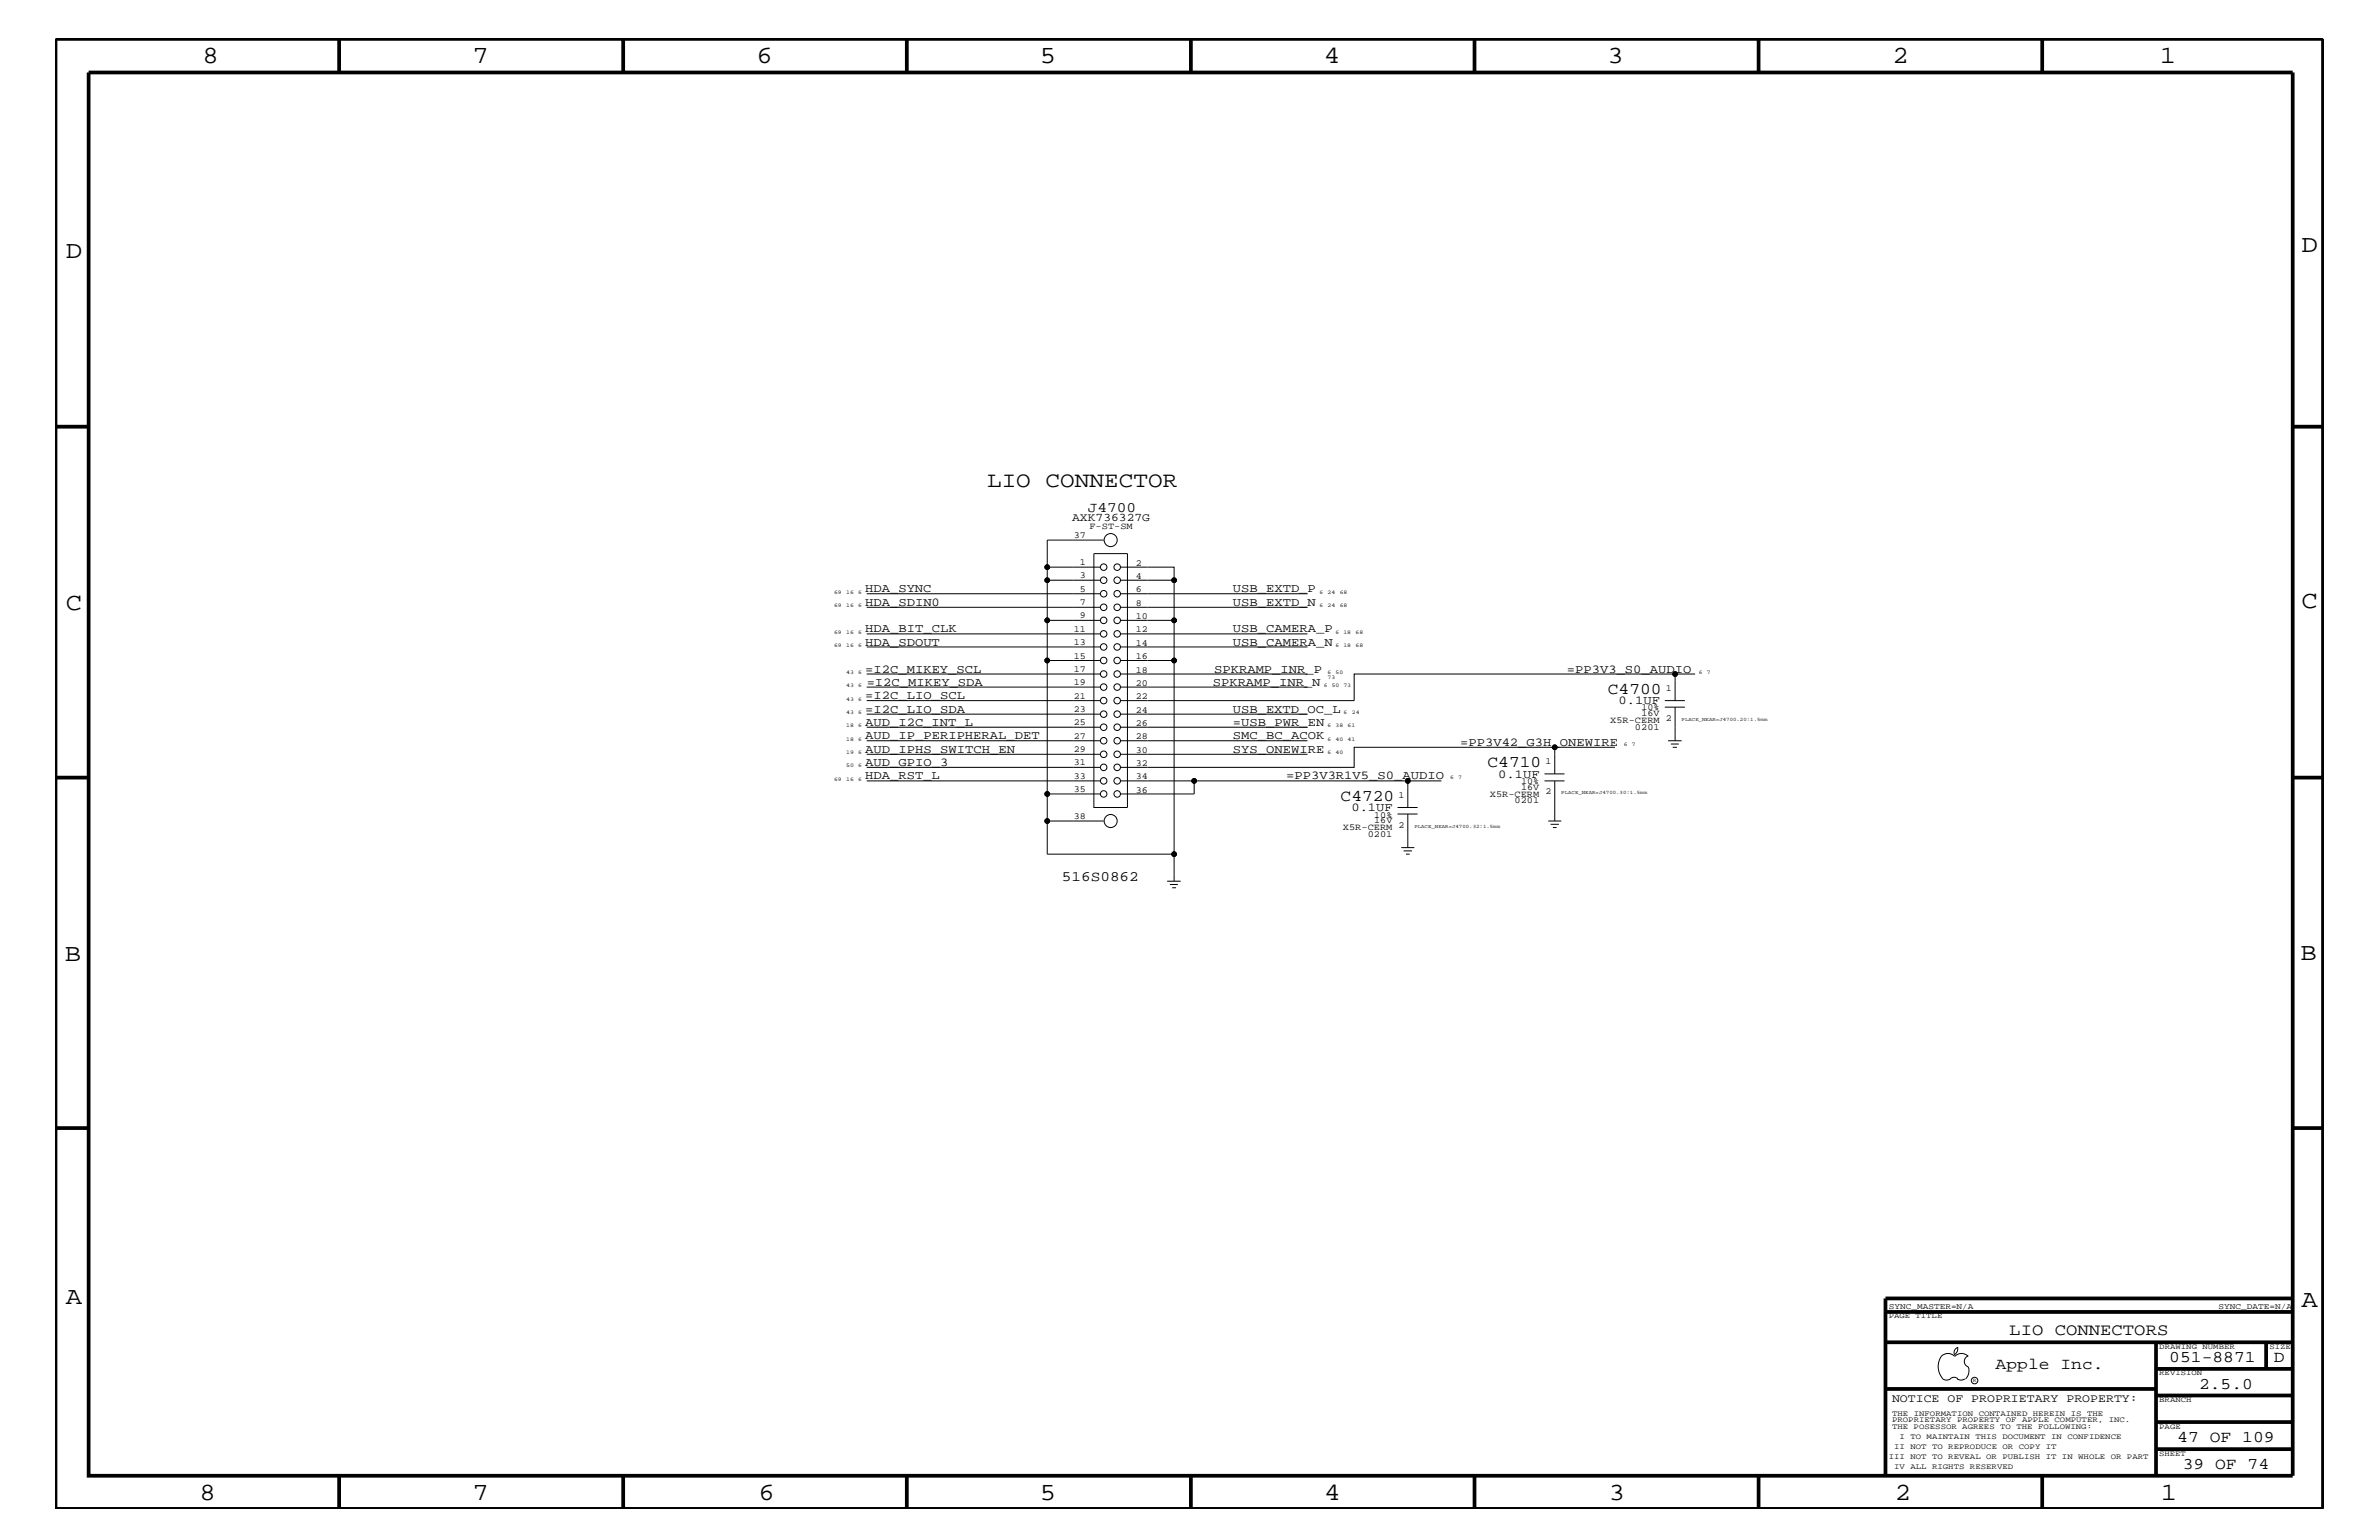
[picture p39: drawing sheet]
<svg xmlns="http://www.w3.org/2000/svg" width="432mm" height="279mm" viewBox="0 0 432 279" stroke-linecap="round" stroke-linejoin="round" font-family="sans-serif">
<defs><g id="words">
<g font-size="4.5">
<text x="36.7" y="11.5">8</text>
<text x="85.8" y="11.5">7</text>
<text x="137.3" y="11.5">6</text>
<text x="188.7" y="11.5">5</text>
<text x="240.3" y="11.5">4</text>
<text x="291.8" y="11.5">3</text>
<text x="343.5" y="11.5">2</text>
<text x="392" y="11.5">1</text>
<text x="11.9" y="46.8">D</text>
<text x="417.7" y="45.7">D</text>
<text x="11.9" y="110.6">C</text>
<text x="417.7" y="110.3">C</text>
<text x="11.8" y="174.3">B</text>
<text x="417.6" y="174.2">B</text>
<text x="11.9" y="236.7">A</text>
<text x="417.7" y="237.1">A</text>
<text x="36.2" y="272.1">8</text>
<text x="85.8" y="272.1">7</text>
<text x="137.7" y="272.1">6</text>
<text x="188.7" y="272.1">5</text>
<text x="240.4" y="272.1">4</text>
<text x="292" y="272.1">3</text>
<text x="343.9" y="272.1">2</text>
<text x="392.2" y="272.1">1</text>
</g>
<text font-size="4" x="179.2" y="88.3">LIO CONNECTOR</text>
<g font-size="3">
<text x="291.8" y="125.9">C4700</text>
<text x="270" y="139.2">C4710</text>
<text x="243.3" y="145.3">C4720</text>
<text x="364.7" y="242.3">LIO CONNECTORS</text>
<text x="362.2" y="248.4">Apple Inc.</text>
<text x="393.7" y="247.1">051-8871</text>
<text x="399.2" y="252">2.5.0</text>
<text x="412.7" y="247.1">D</text>
<text x="395.2" y="261.6">47 OF 109</text>
<text x="396.2" y="266.6">39 OF 74</text>
</g>
<g font-size="2.6">
<text x="197.4" y="92.9">J4700</text>
<text x="192.7" y="159.9">516S0862</text>
</g>
<g font-size="2.2">
<text x="157.1" y="107.5">HDA_SYNC</text>
<text x="223.8" y="107.5">USB_EXTD_P</text>
<text x="157.1" y="109.9">HDA_SDIN0</text>
<text x="223.8" y="109.9">USB_EXTD_N</text>
<text x="157.1" y="114.8">HDA_BIT_CLK</text>
<text x="157.1" y="117.2">HDA_SDOUT</text>
<text x="223.8" y="114.8">USB_CAMERA_P</text>
<text x="223.8" y="117.2">USB_CAMERA_N</text>
<text x="157.1" y="122">=I2C_MIKEY_SCL</text>
<text x="157.3" y="124.4">=I2C_MIKEY_SDA</text>
<text x="220.1" y="124.4">SPKRAMP_INR_N</text>
<text x="220.4" y="122">SPKRAMP_INR_P</text>
<text x="284.4" y="122">=PP3V3_S0_AUDIO</text>
<text x="157.1" y="126.9">=I2C_LIO_SCL</text>
<text x="157.1" y="129.3">=I2C_LIO_SDA</text>
<text x="157.1" y="131.7">AUD_I2C_INT_L</text>
<text x="223.8" y="129.3">USB_EXTD_OC_L</text>
<text x="223.8" y="131.7">=USB_PWR_EN</text>
<text x="293.8" y="127.7">0.1UF</text>
<text x="157.1" y="136.6">AUD_IPHS_SWITCH_EN</text>
<text x="157.1" y="134.1">AUD_IP_PERIPHERAL_DET</text>
<text x="223.8" y="134.1">SMC_BC_ACOK</text>
<text x="223.8" y="136.6">SYS_ONEWIRE</text>
<text x="265" y="135.3">=PP3V42_G3H_ONEWIRE</text>
<text x="157.1" y="139">AUD_GPIO_3</text>
<text x="157.1" y="141.4">HDA_RST_L</text>
<text x="233.4" y="141.4">=PP3V3R1V5_S0_AUDIO</text>
<text x="271.9" y="141.1">0.1UF</text>
<text x="245.3" y="147.1">0.1UF</text>
</g>
<g font-size="2.1">
<text x="194.6" y="94.6">AXK736327G</text>
<text x="343.4" y="254.4">NOTICE OF PROPRIETARY PROPERTY:</text>
</g>
<g font-size="1.7">
<text x="194.9" y="97.6">37</text>
<text x="197.7" y="96">F-ST-SM</text>
<text x="196" y="107.4">5</text>
<text x="196" y="104.9">3</text>
<text x="196" y="102.5">1</text>
<text x="206.2" y="107.5">6</text>
<text x="206.2" y="105">4</text>
<text x="206.2" y="102.6">2</text>
<text x="196" y="112.2">9</text>
<text x="196" y="109.8">7</text>
<text x="206.2" y="109.9">8</text>
<text x="206.2" y="112.3">10</text>
<text x="194.9" y="119.5">15</text>
<text x="194.9" y="117">13</text>
<text x="194.9" y="114.7">11</text>
<text x="206.2" y="119.6">16</text>
<text x="206.2" y="117.2">14</text>
<text x="206.2" y="114.8">12</text>
<text x="194.9" y="124.3">19</text>
<text x="194.9" y="121.9">17</text>
<text x="206.2" y="124.4">20</text>
<text x="206.2" y="122">18</text>
<text x="302.3" y="125.3">1</text>
<text x="194.9" y="131.6">25</text>
<text x="194.9" y="129.1">23</text>
<text x="194.9" y="126.8">21</text>
<text x="206.2" y="131.7">26</text>
<text x="206.2" y="129.3">24</text>
<text x="206.2" y="126.9">22</text>
<text x="292.3" y="131.3">X5R-CERM</text>
<text x="297.9" y="130">16V</text>
<text x="297.9" y="128.9">10%</text>
<text x="302.3" y="130.8">2</text>
<text x="194.9" y="136.4">29</text>
<text x="194.9" y="134.1">27</text>
<text x="206.2" y="136.6">30</text>
<text x="206.2" y="134.1">28</text>
<text x="296.8" y="132.4">0201</text>
<text x="194.9" y="143.7">35</text>
<text x="194.9" y="141.3">33</text>
<text x="194.9" y="138.9">31</text>
<text x="206.2" y="143.9">36</text>
<text x="206.2" y="141.4">34</text>
<text x="206.2" y="139">32</text>
<text x="276.1" y="143.4">16V</text>
<text x="276.1" y="142.3">10%</text>
<text x="280.5" y="138.6">1</text>
<text x="194.9" y="148.5">38</text>
<text x="249.4" y="149.4">16V</text>
<text x="249.4" y="148.4">10%</text>
<text x="253.8" y="144.7">1</text>
<text x="270.4" y="144.6">X5R-CERM</text>
<text x="274.9" y="145.7">0201</text>
<text x="280.5" y="144">2</text>
<text x="243.8" y="150.7">X5R-CERM</text>
<text x="248.2" y="151.8">0201</text>
<text x="253.8" y="150.1">2</text>
</g>
<g font-size="1.5">
<text x="342.8" y="237.4">SYNC_MASTER=N/A</text>
<text x="402.7" y="237.4">SYNC_DATE=N/A</text>
</g>
<g font-size="1.4">
<text x="342.8" y="239.2">PAGE TITLE</text>
<text x="391.9" y="244.7">DRAWING NUMBER</text>
<text x="411.9" y="244.7">SIZE</text>
<text x="391.9" y="249.5">REVISION</text>
<text x="343.4" y="256.8">THE INFORMATION CONTAINED HEREIN IS THE</text>
<text x="391.9" y="254.4">BRANCH</text>
<text x="343.4" y="259.3">THE POSESSOR AGREES TO THE FOLLOWING:</text>
<text x="343.4" y="258">PROPRIETARY PROPERTY OF APPLE COMPUTER, INC.</text>
<text x="343.8" y="262.9">II NOT TO REPRODUCE OR COPY IT</text>
<text x="344.8" y="261.1">I TO MAINTAIN THIS DOCUMENT IN CONFIDENCE</text>
<text x="391.9" y="259.3">PAGE</text>
<text x="342.8" y="264.7">III NOT TO REVEAL OR PUBLISH IT IN WHOLE OR PART</text>
<text x="343.8" y="266.6">IV ALL RIGHTS RESERVED</text>
<text x="391.9" y="264.1">SHEET</text>
</g>
<g font-size="1">
<text x="151.4" y="107.7">69</text>
<text x="153.6" y="107.7">16</text>
<text x="155.8" y="107.7">6</text>
<text x="239.5" y="107.7">6</text>
<text x="241" y="107.7">24</text>
<text x="243.2" y="107.7">68</text>
<text x="151.4" y="110.2">69</text>
<text x="153.6" y="110.2">16</text>
<text x="155.8" y="110.2">6</text>
<text x="239.5" y="110.2">6</text>
<text x="241" y="110.2">24</text>
<text x="243.2" y="110.2">68</text>
<text x="151.4" y="115">69</text>
<text x="151.4" y="117.4">69</text>
<text x="153.6" y="115">16</text>
<text x="153.6" y="117.4">16</text>
<text x="155.8" y="115">6</text>
<text x="155.8" y="117.4">6</text>
<text x="242.4" y="115">6</text>
<text x="242.4" y="117.4">6</text>
<text x="243.8" y="115">18</text>
<text x="243.8" y="117.4">18</text>
<text x="246" y="115">68</text>
<text x="246" y="117.4">68</text>
<text x="153.6" y="122.3">43</text>
<text x="153.6" y="124.7">43</text>
<text x="155.8" y="122.3">6</text>
<text x="155.8" y="124.7">6</text>
<text x="240.3" y="124.7">6</text>
<text x="241" y="122.3">6</text>
<text x="241" y="123.1">73</text>
<text x="241.7" y="124.7">50 73</text>
<text x="242.4" y="122.3">50</text>
<text x="308.4" y="122.3">6</text>
<text x="309.8" y="122.3">7</text>
<text x="153.6" y="127.1">43</text>
<text x="153.6" y="129.6">43</text>
<text x="153.6" y="131.9">18</text>
<text x="155.8" y="127.1">6</text>
<text x="155.8" y="129.6">6</text>
<text x="155.8" y="131.9">6</text>
<text x="241" y="131.9">6</text>
<text x="242.4" y="131.9">38</text>
<text x="243.8" y="129.6">6</text>
<text x="244.6" y="131.9">61</text>
<text x="245.4" y="129.6">24</text>
<text x="153.6" y="136.8">19</text>
<text x="153.6" y="134.4">18</text>
<text x="155.8" y="136.8">6</text>
<text x="155.8" y="134.4">6</text>
<text x="241" y="134.4">6</text>
<text x="241" y="136.8">6</text>
<text x="242.4" y="134.4">40</text>
<text x="242.4" y="136.8">40</text>
<text x="244.6" y="134.4">41</text>
<text x="294.7" y="135.3">6</text>
<text x="296.2" y="135.3">7</text>
<text x="151.4" y="141.7">69</text>
<text x="153.6" y="139.2">50</text>
<text x="153.6" y="141.7">16</text>
<text x="155.8" y="139.2">6</text>
<text x="155.8" y="141.7">6</text>
<text x="263.2" y="141.4">6</text>
<text x="264.7" y="141.4">7</text>
<text x="358.1" y="250.7">R</text>
</g>
<g font-size=".9">
<text x="305.2" y="130.8">PLACE_NEAR=J4700.20:1.5mm</text>
<text x="283.4" y="144">PLACE_NEAR=J4700.30:1.5mm</text>
<text x="256.7" y="150.1">PLACE_NEAR=J4700.32:1.5mm</text>
</g>
</g></defs>
<g fill="none" stroke="#000" stroke-width=".18">
<path d="M200.3 98h-10.2v4.9M157.3 107.7h42.4M157.3 110.2h42.4M157.3 115h42.4M157.3 117.4h42.4M198.5 100.4h6.1v46.1h-6.1zM199.7 119.8h-9.6v24.2M199.7 112.6h-9.6v7.2M199.7 105.3h-9.6v7.3M199.7 102.9h-9.6v2.4M203.4 119.8h9.7v35.2h-23v-6h10.2M203.4 102.9h9.7v2.4h-9.7"/>
<path d="M203.4 107.7h33.9M203.4 110.2h33.9M203.4 112.6h9.7M203.4 115h33.9M203.4 117.4h33.9M213.1 105.3v14.5M157.3 127.1h42.4M157.3 134.4h42.4M157.3 122.3h42.4M157.3 124.7h42.4M157.3 129.6h42.4M157.3 131.9h42.4"/>
<path d="M157.3 136.8h42.4M157.3 139.2h42.4M203.4 134.4h33.9M203.4 122.3h33.9M203.4 124.7h33.9M203.4 129.6h33.9M203.4 131.9h33.9M203.4 136.8h33.9M282.2 135.6v4.8M293.1 135.6h-47.3v3.6h-42.4M302.2 128.3h3.6M302.2 127.1h3.6"/>
<path d="M302.8 134.4h2.4M303.3 135h1.4M303.6 135.6h.8M304 122.3v4.8M304 128.3v6.1M307.7 122.3h-61.9v4.8h-42.4M157.3 141.7h42.4M199.7 144h-9.6v5M203.4 141.7h13.3v2.3h-13.3M211.8 159.9h2.5M213.1 155v4.9M216.7 141.7h38.8"/>
<path d="M253.7 147.7h3.6M253.7 146.5h3.6M254.3 153.8h2.4M254.8 154.4h1.5M255.2 155h.7M255.5 147.7v6.1M261.6 141.7h-6.1v4.8M280.3 141.7h3.7M280.3 140.4h3.7M281 149h2.4M281.4 149.5h1.6M281.9 150.1h.6"/>
<path d="M282.2 141.7v7.3M212.3 160.5h1.5M212.8 161.1h.6M352.3 246.1a1.69 1.69 0 0 1 2.5 0 1.72 1.72 0 0 1 2.4 0M352.4 246a3.2 3.2 0 0 0 .4 4.3l.8 .1 .4-.2M354 250.2l.7-.3 .7 .3M355.2 250.2l.7 .2 .7-.2M355.3 244.4v.3a1.18 1.18 0 0 1-.6 1.1M355.4 244.4a.99 .99 0 0 0-.6 1.4M357.2 246a1.04 1.04 0 0 0-.7 1 1.04 1.04 0 0 0 .7 1M357.3 248l.1 .7a2.11 2.11 0 0 1-.6 1.5"/>
<circle cx="201.6" cy="98" r="1.19"/>
<circle cx="190.1" cy="102.9" r=".42"/>
<circle cx="190.1" cy="119.8" r=".42"/>
<circle cx="190.1" cy="105.3" r=".42"/>
<circle cx="190.1" cy="112.6" r=".42"/>
<circle cx="200.3" cy="107.7" r=".59"/>
<circle cx="200.3" cy="110.2" r=".59"/>
<circle cx="200.3" cy="117.4" r=".59"/>
<circle cx="200.3" cy="102.9" r=".59"/>
<circle cx="200.3" cy="112.6" r=".59"/>
<circle cx="200.3" cy="119.8" r=".59"/>
<circle cx="200.3" cy="115" r=".59"/>
<circle cx="200.3" cy="105.3" r=".59"/>
<circle cx="202.8" cy="110.2" r=".59"/>
<circle cx="202.8" cy="107.7" r=".59"/>
<circle cx="202.8" cy="117.4" r=".59"/>
<circle cx="202.8" cy="112.6" r=".59"/>
<circle cx="202.8" cy="119.8" r=".59"/>
<circle cx="202.8" cy="102.9" r=".59"/>
<circle cx="202.8" cy="115" r=".59"/>
<circle cx="202.8" cy="105.3" r=".59"/>
<circle cx="213.1" cy="119.8" r=".42"/>
<circle cx="213.1" cy="105.3" r=".42"/>
<circle cx="213.1" cy="112.6" r=".42"/>
<circle cx="200.3" cy="134.4" r=".59"/>
<circle cx="200.3" cy="127.1" r=".59"/>
<circle cx="200.3" cy="124.7" r=".59"/>
<circle cx="200.3" cy="136.8" r=".59"/>
<circle cx="200.3" cy="122.3" r=".59"/>
<circle cx="200.3" cy="129.6" r=".59"/>
<circle cx="200.3" cy="139.2" r=".59"/>
<circle cx="200.3" cy="131.9" r=".59"/>
<circle cx="202.8" cy="134.4" r=".59"/>
<circle cx="202.8" cy="124.7" r=".59"/>
<circle cx="202.8" cy="127.1" r=".59"/>
<circle cx="202.8" cy="136.8" r=".59"/>
<circle cx="202.8" cy="122.3" r=".59"/>
<circle cx="202.8" cy="129.6" r=".59"/>
<circle cx="202.8" cy="139.2" r=".59"/>
<circle cx="202.8" cy="131.9" r=".59"/>
<circle cx="282.2" cy="135.6" r=".42"/>
<circle cx="304" cy="122.3" r=".42"/>
<circle cx="190.1" cy="144" r=".42"/>
<circle cx="190.1" cy="149" r=".42"/>
<circle cx="200.3" cy="144" r=".59"/>
<circle cx="200.3" cy="141.7" r=".59"/>
<circle cx="201.6" cy="149" r="1.19"/>
<circle cx="202.8" cy="141.7" r=".59"/>
<circle cx="202.8" cy="144" r=".59"/>
<circle cx="213.1" cy="155" r=".42"/>
<circle cx="216.7" cy="141.7" r=".42"/>
<circle cx="255.5" cy="141.7" r=".42"/>
<circle cx="358.4" cy="250.5" r=".59"/>
</g>
<g fill="none" stroke="#000" stroke-width=".68" stroke-linecap="butt">
<path d="M10.1 7.1h411.5v266.7h-411.5zM16.1 13.2h400v254.5h-400zM61.6 7.1v6.1M113.1 7.1v6.1M164.6 7.1v6.1M216.2 7.1v6.1M267.6 7.1v6.1M319.2 7.1v6.1M370.7 7.1v6.1M10.1 77.4h6M416.1 77.4h5.5M10.1 141.1h6"/>
<path d="M416.1 141.1h5.5M10.1 204.7h6M416.1 204.7h5.5M342.2 238h73.9M416.1 235.6h-73.9v32.1M342.2 243.5h73.9M342.2 252h49.1M391.3 243.5v24.2M391.3 258h24.8M391.3 253.2h24.8M391.3 248.4h24.8M411.3 243.5v4.9"/>
<path d="M61.6 267.7v6.1M113.1 267.7v6.1M164.6 267.7v6.1M216.2 268v5.8M267.6 267.7v6.1M319.2 267.7v6.1M370.7 267.7v6.1M391.3 262.9h24.8"/>
</g>
<g fill="#000">
<circle cx="190.1" cy="102.9" r=".42"/>
<circle cx="190.1" cy="119.8" r=".42"/>
<circle cx="190.1" cy="105.3" r=".42"/>
<circle cx="190.1" cy="112.6" r=".42"/>
<circle cx="213.1" cy="119.8" r=".42"/>
<circle cx="213.1" cy="105.3" r=".42"/>
<circle cx="213.1" cy="112.6" r=".42"/>
<circle cx="282.2" cy="135.6" r=".42"/>
<circle cx="304" cy="122.3" r=".42"/>
<circle cx="190.1" cy="144" r=".42"/>
<circle cx="190.1" cy="149" r=".42"/>
<circle cx="213.1" cy="155" r=".42"/>
<circle cx="216.7" cy="141.7" r=".42"/>
<circle cx="255.5" cy="141.7" r=".42"/>
</g>
<use href="#words"/>
</svg>
